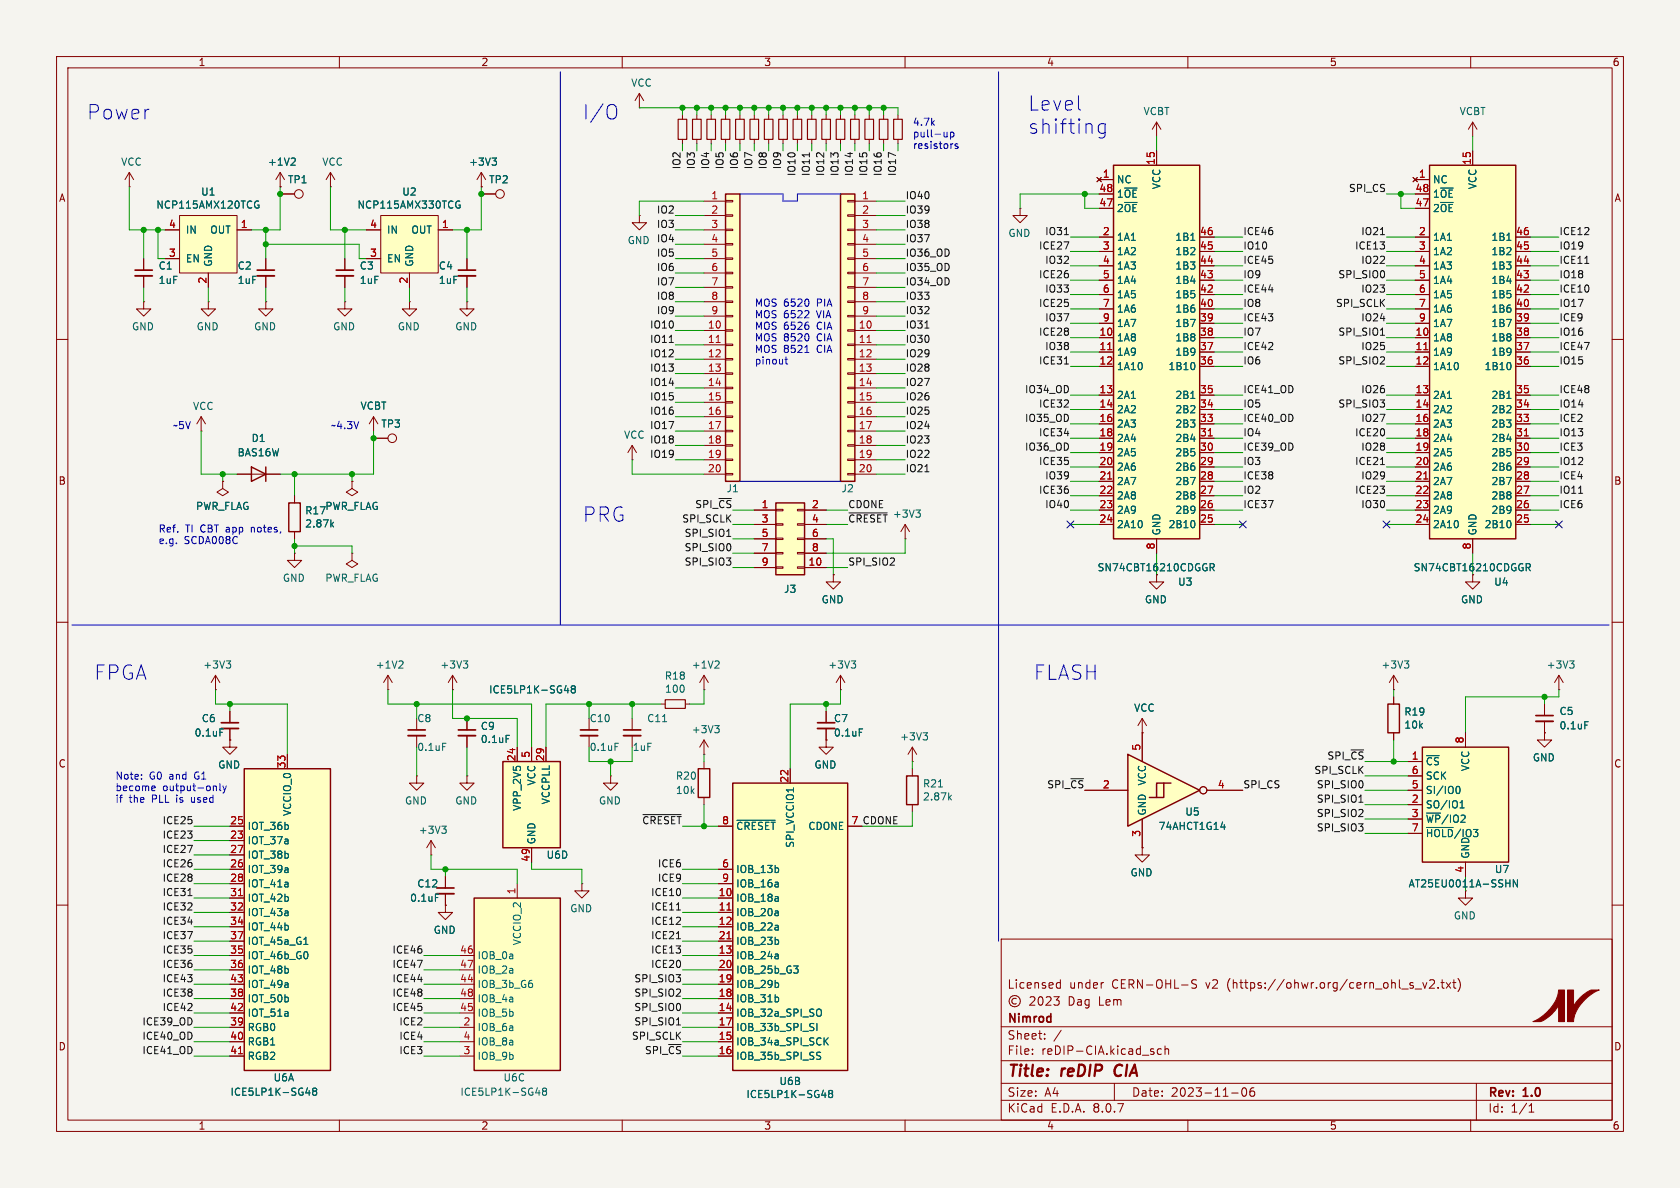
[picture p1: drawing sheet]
<svg xmlns="http://www.w3.org/2000/svg" width="297mm" height="210mm" viewBox="0 0 297 210" stroke-linecap="round" stroke-linejoin="round" font-family="sans-serif">
<defs><g id="words">
<g font-size="3.5" fill="#0000c2">
<text x="15.2" y="21.3">Power</text>
<text x="102.9" y="21.3">I/O</text>
<text x="181.6" y="19.8">Level</text>
<text x="181.6" y="23.9">shifting</text>
<text x="102.9" y="92.5">PRG</text>
<text x="16.5" y="120.4">FPGA</text>
<text x="182.9" y="120.4">FLASH</text>
</g>
<g font-size="2.8" fill="#840000">
<text x="178" y="190.9">Title:</text>
<text x="187.7" y="190.9">reDIP</text>
<text x="197.9" y="190.9">CIA</text>
</g>
<g font-size="2.1" fill="#840000">
<text x="178" y="175">Licensed</text>
<text x="188.9" y="178">Dag</text>
<text x="189" y="175">under</text>
<text x="194.4" y="178">Lem</text>
<text x="196.6" y="175">CERN-OHL-S</text>
<text x="213.3" y="175">v2</text>
<text x="217.2" y="175">(https://ohwr.org/cern_ohl_s_v2.txt)</text>
<text x="178" y="184">Sheet:</text>
<text x="178" y="181.2">Nimrod</text>
<text x="178" y="186.7">File:</text>
<text x="184.1" y="186.7">reDIP-CIA.kicad_sch</text>
<text x="178" y="196.9">KiCad</text>
<text x="178" y="194.1">Size:</text>
<text x="184.7" y="194.1">A4</text>
<text x="185.7" y="196.9">E.D.A.</text>
<text x="193.3" y="196.9">8.0.7</text>
<text x="200" y="194.1">Date:</text>
<text x="207" y="194.1">2023-11-06</text>
<text x="263" y="194.3">Rev:</text>
<text x="263" y="196.9">Id:</text>
<text x="267.1" y="196.9">1/1</text>
<text x="269.4" y="194.3">1.0</text>
</g>
<g font-size="1.8" fill="#840000">
<text x="35" y="11.9">1</text>
<text x="85" y="11.9">2</text>
<text x="135" y="11.9">3</text>
<text x="185" y="11.9">4</text>
<text x="235" y="11.9">5</text>
<text x="285" y="11.9">6</text>
<text x="10.3" y="35.9">A</text>
<text x="285.3" y="35.9">A</text>
<text x="10.3" y="85.9">B</text>
<text x="285.3" y="85.9">B</text>
<text x="193.9" y="101.2">SN74CBT16210CDGGR</text>
<text x="10.3" y="135.9">C</text>
<text x="285.3" y="135.9">C</text>
<text x="10.3" y="185.9">D</text>
<text x="285.3" y="185.9">D</text>
<text x="35" y="199.9">1</text>
<text x="85" y="199.9">2</text>
<text x="135" y="199.9">3</text>
<text x="185" y="199.9">4</text>
<text x="235" y="199.9">5</text>
<text x="285" y="199.9">6</text>
</g>
<g font-size="1.8" fill="#006464">
<text x="111.5" y="15.5">VCC</text>
<text x="202.1" y="20.5">VCBT</text>
<text x="258" y="20.5">VCBT</text>
<text x="21.3" y="29.5">VCC</text>
<text x="47.3" y="29.5">+1V2</text>
<text x="56.9" y="29.5">VCC</text>
<text x="82.8" y="29.5">+3V3</text>
<text x="35.5" y="34.8">U1</text>
<text x="50.8" y="32.6">TP1</text>
<text x="71" y="34.8">U2</text>
<text x="86.4" y="32.6">TP2</text>
<text x="197.4" y="35.2">1~{OE}</text>
<text x="197.4" y="32.6">NC</text>
<text x="205.3" y="33.5" transform="rotate(-90 205.3 33.5)">VCC</text>
<text x="253.2" y="35.2">1~{OE}</text>
<text x="253.2" y="32.6">NC</text>
<text x="261.2" y="33.5" transform="rotate(-90 261.2 33.5)">VCC</text>
<text x="27.5" y="37.1">NCP115AMX120TCG</text>
<text x="32.8" y="41.5">IN</text>
<text x="37.1" y="41.5">OUT</text>
<text x="63.1" y="37.1">NCP115AMX330TCG</text>
<text x="68.3" y="41.5">IN</text>
<text x="72.6" y="41.5">OUT</text>
<text x="197.4" y="37.7">2~{OE}</text>
<text x="253.2" y="37.7">2~{OE}</text>
<text x="27.9" y="47.9">C1</text>
<text x="32.8" y="46.6">EN</text>
<text x="37.7" y="47.2" transform="rotate(-90 37.7 47.2)">GND</text>
<text x="41.9" y="47.9">C2</text>
<text x="63.5" y="47.9">C3</text>
<text x="68.3" y="46.6">EN</text>
<text x="73.3" y="47.2" transform="rotate(-90 73.3 47.2)">GND</text>
<text x="77.5" y="47.9">C4</text>
<text x="178.2" y="42.1">GND</text>
<text x="197.4" y="42.8">1A1</text>
<text x="197.4" y="45.3">1A2</text>
<text x="197.4" y="47.9">1A3</text>
<text x="207.7" y="47.9">1B3</text>
<text x="207.7" y="45.3">1B2</text>
<text x="207.7" y="42.8">1B1</text>
<text x="253.2" y="42.8">1A1</text>
<text x="253.2" y="45.3">1A2</text>
<text x="253.2" y="47.9">1A3</text>
<text x="263.6" y="47.9">1B3</text>
<text x="263.6" y="45.3">1B2</text>
<text x="263.6" y="42.8">1B1</text>
<text x="27.9" y="50.4">1uF</text>
<text x="41.9" y="50.4">1uF</text>
<text x="63.5" y="50.4">1uF</text>
<text x="77.5" y="50.4">1uF</text>
<text x="197.4" y="50.4">1A4</text>
<text x="197.4" y="52.9">1A5</text>
<text x="207.7" y="52.9">1B5</text>
<text x="207.7" y="50.4">1B4</text>
<text x="253.2" y="50.4">1A4</text>
<text x="253.2" y="52.9">1A5</text>
<text x="263.6" y="52.9">1B5</text>
<text x="263.6" y="50.4">1B4</text>
<text x="23.2" y="58.6">GND</text>
<text x="34.7" y="58.6">GND</text>
<text x="44.8" y="58.6">GND</text>
<text x="58.8" y="58.6">GND</text>
<text x="70.2" y="58.6">GND</text>
<text x="80.4" y="58.6">GND</text>
<text x="197.4" y="55.5">1A6</text>
<text x="197.4" y="58">1A7</text>
<text x="207.7" y="58">1B7</text>
<text x="207.7" y="55.5">1B6</text>
<text x="253.2" y="55.5">1A6</text>
<text x="253.2" y="58">1A7</text>
<text x="263.6" y="58">1B7</text>
<text x="263.6" y="55.5">1B6</text>
<text x="197.4" y="60.6">1A8</text>
<text x="197.4" y="63.1">1A9</text>
<text x="197.4" y="65.6">1A10</text>
<text x="206.5" y="65.6">1B10</text>
<text x="207.7" y="63.1">1B9</text>
<text x="207.7" y="60.6">1B8</text>
<text x="253.2" y="60.6">1A8</text>
<text x="253.2" y="63.1">1A9</text>
<text x="253.2" y="65.6">1A10</text>
<text x="262.4" y="65.6">1B10</text>
<text x="263.6" y="63.1">1B9</text>
<text x="263.6" y="60.6">1B8</text>
<text x="197.4" y="70.7">2A1</text>
<text x="207.7" y="70.7">2B1</text>
<text x="253.2" y="70.7">2A1</text>
<text x="263.6" y="70.7">2B1</text>
<text x="34" y="72.7">VCC</text>
<text x="63.6" y="72.6">VCBT</text>
<text x="67.3" y="75.8">TP3</text>
<text x="110.2" y="77.7">VCC</text>
<text x="197.4" y="73.3">2A2</text>
<text x="197.4" y="75.8">2A3</text>
<text x="207.7" y="75.8">2B3</text>
<text x="207.7" y="73.3">2B2</text>
<text x="253.2" y="73.3">2A2</text>
<text x="253.2" y="75.8">2A3</text>
<text x="263.6" y="75.8">2B3</text>
<text x="263.6" y="73.3">2B2</text>
<text x="41.9" y="80.9">BAS16W</text>
<text x="44.4" y="78.3">D1</text>
<text x="197.4" y="78.3">2A4</text>
<text x="197.4" y="80.9">2A5</text>
<text x="197.4" y="83.4">2A6</text>
<text x="207.7" y="83.4">2B6</text>
<text x="207.7" y="80.9">2B5</text>
<text x="207.7" y="78.3">2B4</text>
<text x="253.2" y="78.3">2A4</text>
<text x="253.2" y="80.9">2A5</text>
<text x="253.2" y="83.4">2A6</text>
<text x="263.6" y="83.4">2B6</text>
<text x="263.6" y="80.9">2B5</text>
<text x="263.6" y="78.3">2B4</text>
<text x="128.3" y="87.2">J1</text>
<text x="148.7" y="87.2">J2</text>
<text x="197.4" y="86">2A7</text>
<text x="197.4" y="88.5">2A8</text>
<text x="207.7" y="88.5">2B8</text>
<text x="207.7" y="86">2B7</text>
<text x="253.2" y="86">2A7</text>
<text x="253.2" y="88.5">2A8</text>
<text x="263.6" y="88.5">2B8</text>
<text x="263.6" y="86">2B7</text>
<text x="34.6" y="90.3">PWR_FLAG</text>
<text x="53.9" y="91.1">R17</text>
<text x="53.9" y="93.4">2.87k</text>
<text x="57.4" y="90.3">PWR_FLAG</text>
<text x="157.8" y="91.7">+3V3</text>
<text x="197.4" y="91">2A9</text>
<text x="197.4" y="93.6">2A10</text>
<text x="205.3" y="94.7" transform="rotate(-90 205.3 94.7)">GND</text>
<text x="206.5" y="93.6">2B10</text>
<text x="207.7" y="91">2B9</text>
<text x="253.2" y="91">2A9</text>
<text x="253.2" y="93.6">2A10</text>
<text x="261.2" y="94.7" transform="rotate(-90 261.2 94.7)">GND</text>
<text x="262.4" y="93.6">2B10</text>
<text x="263.6" y="91">2B9</text>
<text x="249.8" y="101.2">SN74CBT16210CDGGR</text>
<text x="49.9" y="103">GND</text>
<text x="57.4" y="103">PWR_FLAG</text>
<text x="138.5" y="105">J3</text>
<text x="145.2" y="106.9">GND</text>
<text x="202.3" y="106.9">GND</text>
<text x="208.2" y="103.7">U3</text>
<text x="258.2" y="106.9">GND</text>
<text x="264.1" y="103.7">U4</text>
<text x="35.8" y="118.4">+3V3</text>
<text x="66.3" y="118.4">+1V2</text>
<text x="77.7" y="118.4">+3V3</text>
<text x="122.2" y="118.4">+1V2</text>
<text x="146.3" y="118.4">+3V3</text>
<text x="244.1" y="118.4">+3V3</text>
<text x="273.3" y="118.4">+3V3</text>
<text x="86.4" y="122.8">ICE5LP1K-SG48</text>
<text x="117.4" y="120.3">R18</text>
<text x="117.5" y="122.7">100</text>
<text x="34.3" y="130.4">0.1uF</text>
<text x="35.6" y="127.9">C6</text>
<text x="73.7" y="127.9">C8</text>
<text x="84.9" y="129.2">C9</text>
<text x="84.9" y="131.5">0.1uF</text>
<text x="104.1" y="127.9">C10</text>
<text x="114.3" y="127.9">C11</text>
<text x="122.2" y="129.8">+3V3</text>
<text x="147.3" y="127.9">C7</text>
<text x="147.3" y="130.4">0.1uF</text>
<text x="159" y="131.1">+3V3</text>
<text x="200.4" y="126">VCC</text>
<text x="248.2" y="129">10k</text>
<text x="248.2" y="126.7">R19</text>
<text x="275.6" y="126.6">C5</text>
<text x="275.6" y="129.1">0.1uF</text>
<text x="38.5" y="136.1">GND</text>
<text x="73.7" y="132.9">0.1uF</text>
<text x="104.1" y="132.9">0.1uF</text>
<text x="111.8" y="132.9">1uF</text>
<text x="143.9" y="136.1">GND</text>
<text x="252" y="135.5">~{CS}</text>
<text x="259.9" y="136.4" transform="rotate(-90 259.9 136.4)">VCC</text>
<text x="270.9" y="134.8">GND</text>
<text x="71.5" y="142.4">GND</text>
<text x="80.4" y="142.4">GND</text>
<text x="92.3" y="143.4" transform="rotate(-90 92.3 143.4)">VPP_2V5</text>
<text x="94.8" y="139" transform="rotate(-90 94.8 139)">VCC</text>
<text x="97.4" y="142.3" transform="rotate(-90 97.4 142.3)">VCCPLL</text>
<text x="105.8" y="142.4">GND</text>
<text x="119.4" y="140.6">10k</text>
<text x="119.4" y="138">R20</text>
<text x="163.1" y="139.4">R21</text>
<text x="163.1" y="141.7">2.87k</text>
<text x="202.8" y="139" transform="rotate(-90 202.8 139)">VCC</text>
<text x="252" y="143.1">SO/IO1</text>
<text x="252" y="140.6">SI/IO0</text>
<text x="252" y="138">SCK</text>
<text x="43.7" y="149.5">IOT_37a</text>
<text x="43.7" y="146.9">IOT_36b</text>
<text x="51.7" y="144.3" transform="rotate(-90 51.7 144.3)">VCCIO_0</text>
<text x="73.9" y="147.6">+3V3</text>
<text x="94.8" y="149.4" transform="rotate(-90 94.8 149.4)">GND</text>
<text x="130" y="146.9">~{CRESET}</text>
<text x="140.6" y="150" transform="rotate(-90 140.6 150)">SPI_VCCIO1</text>
<text x="142.8" y="146.9">CDONE</text>
<text x="202.8" y="144.3" transform="rotate(-90 202.8 144.3)">GND</text>
<text x="204.7" y="146.9">74AHCT1G14</text>
<text x="209.4" y="144.4">U5</text>
<text x="252" y="145.6">~{WP}/IO2</text>
<text x="252" y="148.2">~{HOLD}/IO3</text>
<text x="43.7" y="154.5">IOT_39a</text>
<text x="43.7" y="152">IOT_38b</text>
<text x="96.5" y="152">U6D</text>
<text x="130" y="154.5">IOB_13b</text>
<text x="199.8" y="155.1">GND</text>
<text x="259.9" y="151.9" transform="rotate(-90 259.9 151.9)">GND</text>
<text x="264.2" y="154.5">U7</text>
<text x="43.7" y="157.1">IOT_41a</text>
<text x="43.7" y="159.6">IOT_42b</text>
<text x="72.4" y="159.6">0.1uF</text>
<text x="73.7" y="157.1">C12</text>
<text x="100.7" y="161.5">GND</text>
<text x="130" y="159.6">IOB_18a</text>
<text x="130" y="157.1">IOB_16a</text>
<text x="248.9" y="157.1">AT25EU0011A-SSHN</text>
<text x="43.7" y="162.2">IOT_43a</text>
<text x="43.7" y="164.7">IOT_44b</text>
<text x="43.7" y="167.2">IOT_45a_G1</text>
<text x="76.6" y="165.3">GND</text>
<text x="92.3" y="167.2" transform="rotate(-90 92.3 167.2)">VCCIO_2</text>
<text x="130" y="162.2">IOB_20a</text>
<text x="130" y="164.7">IOB_22a</text>
<text x="130" y="167.2">IOB_23b</text>
<text x="256.9" y="162.7">GND</text>
<text x="43.7" y="169.8">IOT_46b_G0</text>
<text x="43.7" y="172.3">IOT_48b</text>
<text x="84.3" y="169.8">IOB_0a</text>
<text x="84.3" y="172.3">IOB_2a</text>
<text x="130" y="169.8">IOB_24a</text>
<text x="130" y="172.3">IOB_25b_G3</text>
<text x="43.7" y="177.4">IOT_50b</text>
<text x="43.7" y="179.9">IOT_51a</text>
<text x="43.7" y="174.9">IOT_49a</text>
<text x="84.3" y="174.9">IOB_3b_G6</text>
<text x="84.3" y="179.9">IOB_5b</text>
<text x="84.3" y="177.4">IOB_4a</text>
<text x="130" y="179.9">IOB_32a_SPI_SO</text>
<text x="130" y="177.4">IOB_31b</text>
<text x="130" y="174.9">IOB_29b</text>
<text x="43.7" y="182.5">RGB0</text>
<text x="43.7" y="185">RGB1</text>
<text x="84.3" y="182.5">IOB_6a</text>
<text x="84.3" y="185">IOB_8a</text>
<text x="130" y="185">IOB_34a_SPI_SCK</text>
<text x="130" y="182.5">IOB_33b_SPI_SI</text>
<text x="43.7" y="187.6">RGB2</text>
<text x="48.3" y="191.4">U6A</text>
<text x="84.3" y="187.6">IOB_9b</text>
<text x="88.9" y="191.4">U6C</text>
<text x="130" y="187.6">IOB_35b_SPI_SS</text>
<text x="137.7" y="192">U6B</text>
<text x="40.6" y="193.9">ICE5LP1K-SG48</text>
<text x="81.3" y="193.9">ICE5LP1K-SG48</text>
<text x="131.9" y="194.3">ICE5LP1K-SG48</text>
</g>
<g font-size="1.8" fill="#0000c2">
<text x="161.3" y="22.3">4.7k</text>
<text x="161.3" y="24.4">pull-up</text>
<text x="161.3" y="26.4">resistors</text>
<text x="133.3" y="54.3">MOS 6520</text>
<text x="133.3" y="56.3">MOS 6522</text>
<text x="133.3" y="58.4">MOS 6526</text>
<text x="144.5" y="54.3">PIA</text>
<text x="144.5" y="56.3">VIA</text>
<text x="144.5" y="58.4">CIA</text>
<text x="133.3" y="60.4">MOS 8520</text>
<text x="133.3" y="62.5">MOS 8521</text>
<text x="133.3" y="64.5">pinout</text>
<text x="144.5" y="60.4">CIA</text>
<text x="144.5" y="62.5">CIA</text>
<text x="30.5" y="76">~5V</text>
<text x="58.4" y="76">~4.3V</text>
<text x="27.9" y="94.2">Ref.</text>
<text x="32.8" y="94.2">TI CBT app</text>
<text x="44.8" y="94.2">notes,</text>
<text x="27.9" y="96.3">e.g.</text>
<text x="32.6" y="96.3">SCDA008C</text>
<text x="20.3" y="137.9">Note:</text>
<text x="26.4" y="137.9">G0</text>
<text x="30" y="137.9">and</text>
<text x="34.7" y="137.9">G1</text>
<text x="20.3" y="139.9">become</text>
<text x="20.3" y="142">if</text>
<text x="22.8" y="142">the</text>
<text x="27" y="142">PLL</text>
<text x="28.7" y="139.9">output-only</text>
<text x="31.5" y="142">is</text>
<text x="34.3" y="142">used</text>
</g>
<g font-size="1.8" fill="#a90000">
<text x="204.2" y="29.3" transform="rotate(-90 204.2 29.3)">15</text>
<text x="260.1" y="29.3" transform="rotate(-90 260.1 29.3)">15</text>
<text x="125.7" y="35.3">1</text>
<text x="152.3" y="35.3">1</text>
<text x="194.3" y="34">48</text>
<text x="194.9" y="31.5">1</text>
<text x="250.1" y="34">48</text>
<text x="250.8" y="31.5">1</text>
<text x="29.8" y="40.4">4</text>
<text x="42.5" y="40.4">1</text>
<text x="65.3" y="40.4">4</text>
<text x="78" y="40.4">1</text>
<text x="125.7" y="37.8">2</text>
<text x="125.7" y="40.4">3</text>
<text x="152.3" y="37.8">2</text>
<text x="152.3" y="40.4">3</text>
<text x="194.3" y="36.6">47</text>
<text x="194.9" y="41.7">2</text>
<text x="212" y="41.7">46</text>
<text x="250.1" y="36.6">47</text>
<text x="250.8" y="41.7">2</text>
<text x="267.9" y="41.7">46</text>
<text x="29.8" y="45.5">3</text>
<text x="65.3" y="45.5">3</text>
<text x="125.7" y="42.9">4</text>
<text x="125.7" y="45.5">5</text>
<text x="152.3" y="42.9">4</text>
<text x="152.3" y="45.5">5</text>
<text x="194.9" y="44.2">3</text>
<text x="194.9" y="46.7">4</text>
<text x="212" y="46.7">44</text>
<text x="212" y="44.2">45</text>
<text x="250.8" y="44.2">3</text>
<text x="250.8" y="46.7">4</text>
<text x="267.9" y="46.7">44</text>
<text x="267.9" y="44.2">45</text>
<text x="36.6" y="50.2" transform="rotate(-90 36.6 50.2)">2</text>
<text x="72.1" y="50.2" transform="rotate(-90 72.1 50.2)">2</text>
<text x="125.7" y="48">6</text>
<text x="125.7" y="50.5">7</text>
<text x="125.7" y="53.1">8</text>
<text x="152.3" y="48">6</text>
<text x="152.3" y="50.5">7</text>
<text x="152.3" y="53.1">8</text>
<text x="194.9" y="49.3">5</text>
<text x="194.9" y="51.8">6</text>
<text x="212" y="51.8">42</text>
<text x="212" y="49.3">43</text>
<text x="250.8" y="49.3">5</text>
<text x="250.8" y="51.8">6</text>
<text x="267.9" y="51.8">42</text>
<text x="267.9" y="49.3">43</text>
<text x="125.1" y="58.2">10</text>
<text x="125.7" y="55.6">9</text>
<text x="151.7" y="58.2">10</text>
<text x="152.3" y="55.6">9</text>
<text x="194.3" y="59.4">10</text>
<text x="194.9" y="54.4">7</text>
<text x="194.9" y="56.9">9</text>
<text x="212" y="59.4">38</text>
<text x="212" y="56.9">39</text>
<text x="212" y="54.4">40</text>
<text x="250.1" y="59.4">10</text>
<text x="250.8" y="54.4">7</text>
<text x="250.8" y="56.9">9</text>
<text x="267.9" y="59.4">38</text>
<text x="267.9" y="56.9">39</text>
<text x="267.9" y="54.4">40</text>
<text x="125.1" y="60.7">11</text>
<text x="125.1" y="63.2">12</text>
<text x="125.1" y="65.8">13</text>
<text x="151.7" y="60.7">11</text>
<text x="151.7" y="63.2">12</text>
<text x="151.7" y="65.8">13</text>
<text x="194.3" y="62">11</text>
<text x="194.3" y="64.5">12</text>
<text x="212" y="64.5">36</text>
<text x="212" y="62">37</text>
<text x="250.1" y="62">11</text>
<text x="250.1" y="64.5">12</text>
<text x="267.9" y="64.5">36</text>
<text x="267.9" y="62">37</text>
<text x="125.1" y="68.3">14</text>
<text x="125.1" y="70.9">15</text>
<text x="151.7" y="68.3">14</text>
<text x="151.7" y="70.9">15</text>
<text x="194.3" y="69.6">13</text>
<text x="212" y="69.6">35</text>
<text x="250.1" y="69.6">13</text>
<text x="267.9" y="69.6">35</text>
<text x="125.1" y="73.4">16</text>
<text x="125.1" y="75.9">17</text>
<text x="151.7" y="73.4">16</text>
<text x="151.7" y="75.9">17</text>
<text x="194.3" y="72.1">14</text>
<text x="194.3" y="74.7">16</text>
<text x="194.3" y="77.2">18</text>
<text x="212" y="77.2">31</text>
<text x="212" y="74.7">33</text>
<text x="212" y="72.1">34</text>
<text x="250.1" y="72.1">14</text>
<text x="250.1" y="74.7">16</text>
<text x="250.1" y="77.2">18</text>
<text x="267.9" y="77.2">31</text>
<text x="267.9" y="74.7">33</text>
<text x="267.9" y="72.1">34</text>
<text x="125.1" y="78.5">18</text>
<text x="125.1" y="81">19</text>
<text x="125.1" y="83.6">20</text>
<text x="151.7" y="78.5">18</text>
<text x="151.7" y="81">19</text>
<text x="151.7" y="83.6">20</text>
<text x="194.3" y="79.8">19</text>
<text x="194.3" y="82.3">20</text>
<text x="212" y="82.3">29</text>
<text x="212" y="79.8">30</text>
<text x="250.1" y="79.8">19</text>
<text x="250.1" y="82.3">20</text>
<text x="267.9" y="82.3">29</text>
<text x="267.9" y="79.8">30</text>
<text x="134.5" y="89.9">1</text>
<text x="143.4" y="89.9">2</text>
<text x="194.3" y="84.8">21</text>
<text x="194.3" y="87.4">22</text>
<text x="194.3" y="89.9">23</text>
<text x="212" y="89.9">26</text>
<text x="212" y="87.4">27</text>
<text x="212" y="84.8">28</text>
<text x="250.1" y="84.8">21</text>
<text x="250.1" y="87.4">22</text>
<text x="250.1" y="89.9">23</text>
<text x="267.9" y="89.9">26</text>
<text x="267.9" y="87.4">27</text>
<text x="267.9" y="84.8">28</text>
<text x="134.5" y="92.5">3</text>
<text x="134.5" y="95">5</text>
<text x="143.4" y="92.5">4</text>
<text x="143.4" y="95">6</text>
<text x="194.3" y="92.5">24</text>
<text x="212" y="92.5">25</text>
<text x="250.1" y="92.5">24</text>
<text x="267.9" y="92.5">25</text>
<text x="134.5" y="97.5">7</text>
<text x="134.5" y="100.1">9</text>
<text x="142.8" y="100.1">10</text>
<text x="143.4" y="97.5">8</text>
<text x="204.2" y="97.2" transform="rotate(-90 204.2 97.2)">8</text>
<text x="260.1" y="97.2" transform="rotate(-90 260.1 97.2)">8</text>
<text x="258.8" y="131.5" transform="rotate(-90 258.8 131.5)">8</text>
<text x="50.5" y="135.9" transform="rotate(-90 50.5 135.9)">33</text>
<text x="91.2" y="134.7" transform="rotate(-90 91.2 134.7)">24</text>
<text x="93.7" y="134.1" transform="rotate(-90 93.7 134.1)">5</text>
<text x="96.3" y="134.7" transform="rotate(-90 96.3 134.7)">29</text>
<text x="201.7" y="132.8" transform="rotate(-90 201.7 132.8)">5</text>
<text x="249.5" y="134.4">1</text>
<text x="249.5" y="136.9">6</text>
<text x="139.4" y="138.5" transform="rotate(-90 139.4 138.5)">22</text>
<text x="194.9" y="139.4">2</text>
<text x="215.2" y="139.4">4</text>
<text x="249.5" y="142">2</text>
<text x="249.5" y="139.4">5</text>
<text x="40.6" y="148.3">23</text>
<text x="40.6" y="145.8">25</text>
<text x="127.6" y="145.8">8</text>
<text x="150.4" y="145.8">7</text>
<text x="201.7" y="148" transform="rotate(-90 201.7 148)">3</text>
<text x="249.5" y="144.5">3</text>
<text x="249.5" y="147.1">7</text>
<text x="40.6" y="153.4">26</text>
<text x="40.6" y="150.9">27</text>
<text x="40.6" y="156">28</text>
<text x="93.7" y="152.4" transform="rotate(-90 93.7 152.4)">49</text>
<text x="127.6" y="153.4">6</text>
<text x="127.6" y="156">9</text>
<text x="258.8" y="154.4" transform="rotate(-90 258.8 154.4)">4</text>
<text x="40.6" y="158.5">31</text>
<text x="40.6" y="161">32</text>
<text x="91.2" y="158.2" transform="rotate(-90 91.2 158.2)">1</text>
<text x="127" y="158.5">10</text>
<text x="127" y="161">11</text>
<text x="40.6" y="163.6">34</text>
<text x="40.6" y="166.1">37</text>
<text x="127" y="163.6">12</text>
<text x="127" y="166.1">21</text>
<text x="40.6" y="168.7">35</text>
<text x="40.6" y="171.2">36</text>
<text x="40.6" y="173.7">43</text>
<text x="81.2" y="173.7">44</text>
<text x="81.2" y="168.7">46</text>
<text x="81.2" y="171.2">47</text>
<text x="127" y="168.7">13</text>
<text x="127" y="173.7">19</text>
<text x="127" y="171.2">20</text>
<text x="40.6" y="176.3">38</text>
<text x="40.6" y="178.8">42</text>
<text x="81.2" y="178.8">45</text>
<text x="81.2" y="176.3">48</text>
<text x="127" y="178.8">14</text>
<text x="127" y="176.3">18</text>
<text x="40.6" y="181.4">39</text>
<text x="40.6" y="183.9">40</text>
<text x="81.8" y="181.4">2</text>
<text x="81.8" y="183.9">4</text>
<text x="127" y="183.9">15</text>
<text x="127" y="181.4">17</text>
<text x="40.6" y="186.4">41</text>
<text x="81.8" y="186.4">3</text>
<text x="127" y="186.4">16</text>
</g>
<g font-size="1.8" fill="#0f0f0f">
<text x="120.4" y="30" transform="rotate(-90 120.4 30)">IO2</text>
<text x="122.9" y="30" transform="rotate(-90 122.9 30)">IO3</text>
<text x="125.5" y="30" transform="rotate(-90 125.5 30)">IO4</text>
<text x="128" y="30" transform="rotate(-90 128 30)">IO5</text>
<text x="130.5" y="30" transform="rotate(-90 130.5 30)">IO6</text>
<text x="133.1" y="30" transform="rotate(-90 133.1 30)">IO7</text>
<text x="135.6" y="30" transform="rotate(-90 135.6 30)">IO8</text>
<text x="138.2" y="30" transform="rotate(-90 138.2 30)">IO9</text>
<text x="140.7" y="31.2" transform="rotate(-90 140.7 31.2)">IO10</text>
<text x="143.2" y="31.2" transform="rotate(-90 143.2 31.2)">IO11</text>
<text x="145.8" y="31.2" transform="rotate(-90 145.8 31.2)">IO12</text>
<text x="148.3" y="31.2" transform="rotate(-90 148.3 31.2)">IO13</text>
<text x="150.9" y="31.2" transform="rotate(-90 150.9 31.2)">IO14</text>
<text x="153.4" y="31.2" transform="rotate(-90 153.4 31.2)">IO15</text>
<text x="155.9" y="31.2" transform="rotate(-90 155.9 31.2)">IO16</text>
<text x="158.5" y="31.2" transform="rotate(-90 158.5 31.2)">IO17</text>
<text x="160" y="35.3">IO40</text>
<text x="238.4" y="34">SPI_CS</text>
<text x="116" y="40.4">IO3</text>
<text x="116" y="37.8">IO2</text>
<text x="160" y="37.8">IO39</text>
<text x="160" y="40.4">IO38</text>
<text x="184.7" y="41.6">IO31</text>
<text x="219.7" y="41.6">ICE46</text>
<text x="240.6" y="41.6">IO21</text>
<text x="275.6" y="41.6">ICE12</text>
<text x="110.9" y="43.4">GND IO4</text>
<text x="116" y="45.5">IO5</text>
<text x="116" y="48">IO6</text>
<text x="160" y="45.5">IO36_OD</text>
<text x="160" y="48">IO35_OD</text>
<text x="160" y="42.9">IO37</text>
<text x="183.6" y="44.2">ICE27</text>
<text x="184.7" y="46.7">IO32</text>
<text x="219.7" y="44.2">IO10</text>
<text x="219.7" y="46.7">ICE45</text>
<text x="239.5" y="44.2">ICE13</text>
<text x="240.6" y="46.7">IO22</text>
<text x="275.6" y="46.7">ICE11</text>
<text x="275.6" y="44.2">IO19</text>
<text x="116" y="50.5">IO7</text>
<text x="116" y="53.1">IO8</text>
<text x="160" y="53.1">IO33</text>
<text x="160" y="50.5">IO34_OD</text>
<text x="183.6" y="49.3">ICE26</text>
<text x="184.7" y="51.8">IO33</text>
<text x="219.7" y="51.8">ICE44</text>
<text x="219.7" y="49.3">IO9</text>
<text x="236.5" y="49.3">SPI_SIO0</text>
<text x="240.6" y="51.8">IO23</text>
<text x="275.6" y="49.3">IO18</text>
<text x="275.6" y="51.8">ICE10</text>
<text x="114.8" y="58.2">IO10</text>
<text x="116" y="55.6">IO9</text>
<text x="160" y="55.6">IO32</text>
<text x="160" y="58.2">IO31</text>
<text x="183.6" y="54.3">ICE25</text>
<text x="183.6" y="59.4">ICE28</text>
<text x="184.7" y="56.9">IO37</text>
<text x="219.7" y="59.4">IO7</text>
<text x="219.7" y="54.3">IO8</text>
<text x="219.7" y="56.9">ICE43</text>
<text x="236.1" y="54.3">SPI_SCLK</text>
<text x="236.5" y="59.4">SPI_SIO1</text>
<text x="240.6" y="56.9">IO24</text>
<text x="275.6" y="56.9">ICE9</text>
<text x="275.6" y="54.3">IO17</text>
<text x="275.6" y="59.4">IO16</text>
<text x="114.8" y="60.7">IO11</text>
<text x="114.8" y="63.2">IO12</text>
<text x="114.8" y="65.8">IO13</text>
<text x="160" y="63.2">IO29</text>
<text x="160" y="65.8">IO28</text>
<text x="160" y="60.7">IO30</text>
<text x="183.6" y="64.5">ICE31</text>
<text x="184.7" y="62">IO38</text>
<text x="219.7" y="62">ICE42</text>
<text x="219.7" y="64.5">IO6</text>
<text x="236.5" y="64.5">SPI_SIO2</text>
<text x="240.6" y="62">IO25</text>
<text x="275.6" y="64.5">IO15</text>
<text x="275.6" y="62">ICE47</text>
<text x="114.8" y="68.3">IO14</text>
<text x="114.8" y="70.9">IO15</text>
<text x="160" y="68.3">IO27</text>
<text x="160" y="70.9">IO26</text>
<text x="181.1" y="69.6">IO34_OD</text>
<text x="219.7" y="69.6">ICE41_OD</text>
<text x="240.6" y="69.6">IO26</text>
<text x="275.6" y="69.6">ICE48</text>
<text x="114.8" y="75.9">IO17</text>
<text x="114.8" y="73.4">IO16</text>
<text x="160" y="75.9">IO24</text>
<text x="160" y="73.4">IO25</text>
<text x="181.1" y="74.7">IO35_OD</text>
<text x="183.6" y="72.1">ICE32</text>
<text x="183.6" y="77.2">ICE34</text>
<text x="219.7" y="74.7">ICE40_OD</text>
<text x="219.7" y="77.2">IO4</text>
<text x="219.7" y="72.1">IO5</text>
<text x="236.5" y="72.1">SPI_SIO3</text>
<text x="239.5" y="77.2">ICE20</text>
<text x="240.6" y="74.7">IO27</text>
<text x="275.6" y="72.1">IO14</text>
<text x="275.6" y="77.2">IO13</text>
<text x="275.6" y="74.7">ICE2</text>
<text x="114.8" y="78.5">IO18</text>
<text x="114.8" y="81">IO19</text>
<text x="160" y="78.5">IO23</text>
<text x="160" y="81">IO22</text>
<text x="160" y="83.6">IO21</text>
<text x="181.1" y="79.7">IO36_OD</text>
<text x="183.6" y="82.3">ICE35</text>
<text x="219.7" y="79.7">ICE39_OD</text>
<text x="219.7" y="82.3">IO3</text>
<text x="239.5" y="82.3">ICE21</text>
<text x="240.6" y="79.7">IO28</text>
<text x="275.6" y="82.3">IO12</text>
<text x="275.6" y="79.7">ICE3</text>
<text x="122.8" y="89.9">SPI_~{CS}</text>
<text x="149.9" y="89.9">CDONE</text>
<text x="183.6" y="87.4">ICE36</text>
<text x="184.7" y="84.8">IO39</text>
<text x="184.7" y="89.9">IO40</text>
<text x="219.7" y="84.8">ICE38</text>
<text x="219.7" y="89.9">ICE37</text>
<text x="219.7" y="87.4">IO2</text>
<text x="239.5" y="87.4">ICE23</text>
<text x="240.6" y="89.9">IO30</text>
<text x="240.6" y="84.8">IO29</text>
<text x="275.6" y="87.4">IO11</text>
<text x="275.6" y="89.9">ICE6</text>
<text x="275.6" y="84.8">ICE4</text>
<text x="120.5" y="92.4">SPI_SCLK</text>
<text x="120.9" y="95">SPI_SIO1</text>
<text x="149.9" y="92.4">~{CRESET}</text>
<text x="120.9" y="97.5">SPI_SIO0</text>
<text x="120.9" y="100.1">SPI_SIO3</text>
<text x="149.9" y="100.1">SPI_SIO2</text>
<text x="232.3" y="136.9">SPI_SCLK</text>
<text x="234.6" y="134.4">SPI_~{CS}</text>
<text x="185" y="139.4">SPI_~{CS}</text>
<text x="219.7" y="139.4">SPI_CS</text>
<text x="232.7" y="142">SPI_SIO1</text>
<text x="232.7" y="139.4">SPI_SIO0</text>
<text x="28.6" y="148.3">ICE23</text>
<text x="28.6" y="145.8">ICE25</text>
<text x="113.4" y="145.8">~{CRESET}</text>
<text x="150.4" y="145.8">7 CDONE</text>
<text x="232.7" y="147.1">SPI_SIO3</text>
<text x="232.7" y="144.5">SPI_SIO2</text>
<text x="28.6" y="155.9">ICE28</text>
<text x="28.6" y="150.9">ICE27</text>
<text x="28.6" y="153.4">ICE26</text>
<text x="116.2" y="153.4">ICE6</text>
<text x="116.2" y="155.9">ICE9</text>
<text x="28.6" y="161">ICE32</text>
<text x="28.6" y="158.5">ICE31</text>
<text x="115" y="158.5">ICE10</text>
<text x="115" y="161">ICE11</text>
<text x="28.6" y="166.1">ICE37</text>
<text x="28.6" y="163.6">ICE34</text>
<text x="115" y="163.6">ICE12</text>
<text x="115" y="166.1">ICE21</text>
<text x="28.6" y="171.2">ICE36</text>
<text x="28.6" y="173.7">ICE43</text>
<text x="28.6" y="168.6">ICE35</text>
<text x="69.3" y="168.6">ICE46</text>
<text x="69.3" y="173.7">ICE44</text>
<text x="69.3" y="171.2">ICE47</text>
<text x="112" y="173.7">SPI_SIO3</text>
<text x="115" y="171.2">ICE20</text>
<text x="115" y="168.6">ICE13</text>
<text x="28.6" y="176.3">ICE38</text>
<text x="28.6" y="178.8">ICE42</text>
<text x="69.3" y="176.3">ICE48</text>
<text x="69.3" y="178.8">ICE45</text>
<text x="112" y="176.3">SPI_SIO2</text>
<text x="112" y="178.8">SPI_SIO0</text>
<text x="25.1" y="181.3">ICE39_OD</text>
<text x="25.1" y="183.9">ICE40_OD</text>
<text x="70.5" y="183.9">ICE4</text>
<text x="70.5" y="181.3">ICE2</text>
<text x="111.6" y="183.9">SPI_SCLK</text>
<text x="112" y="181.3">SPI_SIO1</text>
<text x="25.1" y="186.4">ICE41_OD</text>
<text x="70.5" y="186.4">ICE3</text>
<text x="113.9" y="186.4">SPI_~{CS}</text>
</g>
</g></defs>
<path d="M0 0h297v210h-297z" fill="#f5f4ef" stroke="#f5f4ef" stroke-width=".18"/>
<g fill="none" stroke="#840000" stroke-width=".18">
<path d="M10 10h277v190h-277zM12 12h273v186h-273zM60 10v2M110 10v2M160 10v2M210 10v2M260 10v2M10 60h2M285 60h2M10 110h2M285 110h2M10 160h2"/>
<path d="M177 166h108v32h-108zM179.7 176.6a.52 .52 0 0 0-.8 .4 .52 .52 0 0 0 .8 .4M182.1 176.3l.6-.1 .2 .1 .1 .3-1 1.1h1M183.7 176.3l.2-.1a.81 .81 0 0 1 .6 .6 .81 .81 0 0 1-.3 .8l-.2 .1a.81 .81 0 0 1-.3-1.4zM185 176.3l.5-.1 .2 .1 .1 .3-.9 1.1h.9M186.3 176.2h.9l-.5 .6 .5 .1v.7l-.2 .1h-.5l-.2-.1M186.9 174.6h.6M186.9 173.8h.6M187.5 173.2v1.5M195 173.7h.1M211.5 173.3l-.5-.1-.3 .1v.5l.7 .3 .1 .3-.3 .3-.5-.1M250.2 174.8h1.1"/>
<path d="M251.5 173.7l.4 1 .3-1M252.7 173.3l.6-.1 .2 .1 .1 .3-.9 1.1h.9M254.2 174.6v.1M254.7 173.7h.6M255 173.2v1.3l.3 .2M255.7 173.7l.8 1M256.5 173.7l-.8 1M256.8 173.7h.6M257 173.2v1.3l.4 .2M257.7 173a1.72 1.72 0 0 1 0 2.3M285 160h2M60 198v2"/>
<path d="M110 198v2M160 198v2M177 194.5h108M177 191.5h108M177 187.5h108M177 181.5h108M182.5 186.3v.1M182.5 185.5v.1M184.7 183.6v.1M184.7 182.8v.1M187.6 182.1l-1.3 2M197 191.5v3"/>
<path d="M205.3 185.5l-.4-.1-.3 .3v.4l.1 .2h.6M206 185.5l.2-.1 .3 .1 .1 .9M206 184.9v1.5M210 198v2M217.7 193.2h1.2M219.7 192.4l.2-.1a.81 .81 0 0 1 .6 .6 .81 .81 0 0 1-.3 .8l-.2 .1a.81 .81 0 0 1-.3-1.4zM221.7 192.3a.59 .59 0 0 0-.7 .6v.6l.1 .2 .4 .1 .2-.1 .1-.5-.1-.3h-.5l-.2 .3M260 198v2M261 191.5v6.5M270.3 196.6h.9M270.3 195.5l.4-.4v1.5"/>
<circle cx="179.4" cy="177" r="1"/>
</g>
<path d="M197.3 188.5a1.27 1.27 0 0 0 0 1.6" fill="none" stroke="#840000" stroke-width=".4"/>
<g fill="#ffffc2">
<path d="M205.7 138.4v2.6h-1.2z"/>
<path d="M199.4 133.4l12.7 6.3-12.7 6.4z"/>
<path d="M204.5 138.4h2.5l-3.8 2.6h1.3z"/>
</g>
<path d="M199.4 133.4l12.7 6.3-12.7 6.4zM205.7 138.4v2.6h-1.2M207 138.4h-2.5v2.6h-1.3" fill="none" stroke="#840000" stroke-width=".25"/>
<g fill="none" stroke="#840000" stroke-width=".18">
<path d="M191.8 139.7h7.6M201.9 129.5v5.1M213.4 139.7h6.3M201.9 144.8v5.1"/>
<circle cx="212.7" cy="139.7" r=".63"/>
</g>
<path d="M215.8 146.2h.8M216.4 145.8v.8" fill="none" stroke="#006464" stroke-width=".18"/>
<path d="M252.7 29.2h15.3v66.1h-15.3z" fill="#ffffc2"/>
<path d="M252.7 29.2h15.3v66.1h-15.3z" fill="none" stroke="#840000" stroke-width=".25"/>
<g fill="none" stroke="#840000" stroke-width=".18">
<path d="M120.6 20.3v.8M120.6 24.6v.8M123.2 20.3v.8M123.2 24.6v.8M125.7 20.3v.8M125.7 24.6v.8M128.3 20.3v.8M128.3 24.6v.8M249.8 31.4l.8 .7M250.2 36.8h2.5M250.2 34.3h2.5M250.2 31.8h2.5"/>
<path d="M250.6 31.4l-.8 .7M260.3 26.7v2.5M250.2 59.7h2.5M250.2 41.9h2.5M250.2 44.5h2.5M250.2 57.2h2.5M250.2 47h2.5M250.2 54.6h2.5M250.2 52.1h2.5M250.2 49.5h2.5M268 59.7h2.5M268 41.9h2.5"/>
<path d="M268 44.5h2.5M268 57.2h2.5M268 47h2.5M268 54.6h2.5M268 52.1h2.5M268 49.5h2.5M250.2 62.2h2.5M250.2 64.8h2.5M250.2 69.9h2.5M250.2 72.4h2.5M250.2 74.9h2.5M250.2 77.5h2.5"/>
<path d="M268 62.2h2.5M268 64.8h2.5M268 69.9h2.5M268 72.4h2.5M268 74.9h2.5M268 77.5h2.5M250.2 80h2.5M250.2 82.6h2.5M250.2 85.1h2.5M250.2 87.6h2.5M250.2 90.2h2.5M250.2 92.7h2.5"/>
<path d="M260.3 95.3v2.5M268 80h2.5M268 82.6h2.5M268 85.1h2.5M268 87.6h2.5M268 90.2h2.5M268 92.7h2.5M73.7 137.2v1.2h-1.3l1.3 1.3 1.2-1.3h-1.2M73.7 137.2h.1"/>
</g>
<path d="M251.7 61.8h.7M269.5 77.1h.7M251.7 84.7h.7" fill="none" stroke="#a90000" stroke-width=".18"/>
<path d="M266.4 42.5h.7M266.4 70.4h.7M267 64.2l.1 .4-.1 .6M267 92.1l.1 .4-.1 .7M269.8 99.6h.5l.2 .3-.1 .3-.6 .1M270.1 100.3l.4 .6" fill="none" stroke="#006464" stroke-width=".18"/>
<path d="M119.9 21.1h1.5v3.5h-1.5zM122.4 21.1h1.6v3.5h-1.6zM125 21.1h1.5v3.5h-1.5zM127.5 21.1h1.5v3.5h-1.5z" fill="none" stroke="#840000" stroke-width=".2"/>
<path d="M43.2 135.9h15.2v53.3h-15.2z" fill="#ffffc2"/>
<path d="M43.2 135.9h15.2v53.3h-15.2z" fill="none" stroke="#840000" stroke-width=".25"/>
<g fill="none" stroke="#840000" stroke-width=".18">
<path d="M50.8 133.4v2.5M273 129.5v1.3h-1.2l1.2 1.3 1.3-1.3h-1.3M273 129.5h.1M40.6 148.6h2.6M40.6 146.1h2.6M40.6 153.7h2.6M40.6 151.1h2.6M40.6 156.2h2.6M40.6 158.8h2.6M40.6 161.3h2.6M40.6 163.8h2.6M40.6 168.9h2.6"/>
<path d="M40.6 171.5h2.6M40.6 166.4h2.6M40.6 176.5h2.6M40.6 179.1h2.6M40.6 174h2.6M40.6 181.6h2.6M40.6 184.2h2.6M40.6 186.7h2.6"/>
</g>
<path d="M42.2 158.3h.7M42.2 186.3h.7" fill="none" stroke="#a90000" stroke-width=".18"/>
<path d="M53.7 166.9h.7M54.1 193.2h.7M54.7 192.8v.8M55.5 192.9l-.2-.2 .2-.4h.2l.3 .3-.3 .3M55.5 192.9l-.2 .2v.4l.2 .1h.4l.1-.2v-.3l-.3-.2M55.5 192.9h.2" fill="none" stroke="#006464" stroke-width=".18"/>
<path d="M251.5 132.1h15.2v20.3h-15.2z" fill="#ffffc2"/>
<path d="M123.4 135.9h2.1v5.1h-2.1zM251.5 132.1h15.2v20.3h-15.2z" fill="none" stroke="#840000" stroke-width=".25"/>
<g fill="none" stroke="#840000" stroke-width=".18">
<path d="M135.9 20.3v.8M135.9 24.6v.8M204.5 101.6v1.3h-1.3l1.3 1.2 1.2-1.2h-1.2M275.6 119.4l-.8 1.3M275.6 119.4v2.5M275.6 119.4l.8 1.3M104.1 127v2M104.1 130v2.1M111.8 127v2M111.8 130v2.1M124.5 134.6v1.3M201.9 129.5h.1"/>
<path d="M201.9 127l-.7 1.3M201.9 127v2.5M201.9 127l.8 1.3M248.9 134.6h2.6M248.9 139.7h2.6M248.9 137.2h2.6M259.1 129.5v2.6M273 124.5v2M273 127.5v2M275.6 121.9h.1M124.5 141v1.2M201.9 149.9v1.2h-1.2l1.2 1.3 1.3-1.3h-1.3"/>
<path d="M201.9 149.9h.1M248.9 142.2h2.6M248.9 144.8h2.6M248.9 147.3h2.6M259.1 157.5v1.3h-1.3l1.3 1.2 1.2-1.2h-1.2M259.1 152.4v2.5"/>
</g>
<path d="M277.5 116.8h.8l-.5 .5M278 117.3l.3 .3v.3l-.3 .2M108.7 131.4h.6M117.1 127.6h.8M257.5 139.1l.2-.1a.68 .68 0 0 1 .4 .6 .68 .68 0 0 1-.4 .7l-.2-.1M280.2 127.6h.6M252.2 146.3h4.7M258.1 142.8h.7M258.1 141.9l.4-.4v1.3M266.2 156.1h.7M266.9 155.5v1.3M268.3 155.5v1.3l-.8-1.3v1.3" fill="none" stroke="#006464" stroke-width=".18"/>
<g fill="#840000" stroke="#840000" stroke-width=".18">
<path d="M275.5 175h1.1v5.6h-1.1v-2.8a6.9 6.9 0 0 1-3.2 2.8h-1.3a7.7 7.7 0 0 0 4.5-5.2z"/>
<path d="M277.1 175h1.1v2.8a6.7 6.7 0 0 1 3.2-2.8h1.3a7.9 7.9 0 0 0-4.5 5.2v.4h-1.1z"/>
</g>
<path d="M135.1 21.1h1.6v3.5h-1.6z" fill="none" stroke="#840000" stroke-width=".2"/>
<path d="M102.6 130h3.1M110.2 130h3.1M271.5 127.5h3.1" fill="none" stroke="#840000" stroke-width=".33"/>
<path d="M102.6 129h3.1M110.2 129h3.1M271.5 126.5h3.1" fill="none" stroke="#840000" stroke-width=".3"/>
<path d="M88.9 134.6h10.2v15.3h-10.2z" fill="#ffffc2"/>
<path d="M88.9 134.6h10.2v15.3h-10.2zM245.4 124.5h2v5h-2z" fill="none" stroke="#840000" stroke-width=".25"/>
<g fill="none" stroke="#840000" stroke-width=".18">
<path d="M113 19.1h.1M113 16.5l-.7 1.3M113 16.5v2.6M113 16.5l.8 1.3M22.9 33h.1M22.9 30.5l-.8 1.3M22.9 30.5v2.5M22.9 30.5l.7 1.3M113 38.1v1.3h-1.2l1.2 1.2 1.3-1.2h-1.3M113 38.1h.1M141 20.3v.8M141 24.6v.8"/>
<path d="M111.8 78.7l-.8 1.3M111.8 78.7v2.6M111.8 78.7l.7 1.3M111.8 81.3h.1M246.4 119.4v2.5M246.4 119.4l-.8 1.3M246.4 119.4l.7 1.3M82.5 137.2v1.2h-1.2l1.2 1.3 1.3-1.3h-1.3M82.5 137.2h.1M82.5 127v2M82.5 130v2.1M91.4 132.1v2.5"/>
<path d="M94 132.1v2.5M96.5 132.1v2.5M107.9 137.2v1.2h-1.2l1.2 1.3 1.3-1.3h-1.3M107.9 137.2h.1M246.4 121.9h.1M246.4 123.2v1.3M246.4 129.5v1.3M94 149.9v2.5"/>
</g>
<path d="M248.3 116.8h.8l-.5 .5M248.8 117.3l.3 .3v.3l-.3 .2M89.5 130h.6M99.8 122.1h.8M100.4 121.7v.8M101.2 121.8l-.2-.3 .2-.3h.3l.2 .3-.2 .3M101.2 121.8l-.2 .2v.4l.2 .1 .4-.1 .1-.1v-.3l-.2-.2M101.2 121.8h.3" fill="none" stroke="#006464" stroke-width=".18"/>
<path d="M81 130h3.1" fill="none" stroke="#840000" stroke-width=".33"/>
<path d="M81 129h3.1" fill="none" stroke="#840000" stroke-width=".3"/>
<path d="M140.2 21.1h1.5v3.5h-1.5z" fill="none" stroke="#840000" stroke-width=".2"/>
<path d="M128.3 34.3h2.5v50.8h-2.5z" fill="#ffffc2"/>
<g fill="none" stroke="#840000" stroke-width=".18">
<path d="M85.1 33h.1M85.1 34.3h2.5M85.1 30.5l-.8 1.3M85.1 30.5v2.5M85.1 30.5l.8 1.3M124.5 35.6h3.8M124.5 38.1h3.8M128.3 38h1.2v.2h-1.2zM128.3 35.4h1.2v.3h-1.2zM138.4 20.3v.8M138.4 24.6v.8M143.5 20.3v.8"/>
<path d="M143.5 24.6v.8M153.7 20.3v.8M153.7 24.6v.8M82.5 53.3v1.3h-1.2l1.2 1.3 1.3-1.3h-1.3M82.5 53.3h.1M124.5 58.4h3.8M124.5 40.6h3.8M124.5 43.2h3.8M124.5 45.7h3.8M124.5 48.3h3.8M124.5 50.8h3.8M124.5 53.3h3.8"/>
<path d="M124.5 55.9h3.8M128.3 58.3h1.2v.2h-1.2zM128.3 55.8h1.2v.2h-1.2zM128.3 53.2h1.2v.3h-1.2zM128.3 50.7h1.2v.2h-1.2zM128.3 48.1h1.2v.3h-1.2zM128.3 45.6h1.2v.2h-1.2zM128.3 43.1h1.2v.2h-1.2zM128.3 40.5h1.2v.3h-1.2zM124.5 61h3.8M124.5 63.5h3.8M124.5 66h3.8"/>
<path d="M124.5 68.6h3.8M124.5 71.1h3.8M124.5 73.7h3.8M124.5 76.2h3.8M124.5 78.7h3.8M128.3 78.6h1.2v.3h-1.2zM128.3 76.1h1.2v.2h-1.2zM128.3 73.5h1.2v.3h-1.2zM128.3 71h1.2v.2h-1.2zM128.3 68.5h1.2v.2h-1.2zM128.3 65.9h1.2v.3h-1.2zM128.3 63.4h1.2v.2h-1.2z"/>
<path d="M128.3 60.8h1.2v.3h-1.2zM124.5 81.3h3.8M124.5 83.8h3.8M128.3 83.7h1.2v.2h-1.2zM128.3 81.2h1.2v.2h-1.2zM124.5 119.4l-.8 1.3M124.5 119.4v2.5M124.5 119.4l.7 1.3M148.6 119.4l-.8 1.3M148.6 119.4v2.5M148.6 119.4l.8 1.3M116.8 124.5h.8"/>
<path d="M121.2 124.5h.7M124.5 121.9h.1M124.5 133.4h.1M124.5 130.8v2.6M124.5 130.8l-.8 1.3M124.5 130.8l.7 1.3M146 130.8v1.3h-1.2l1.2 1.3 1.3-1.3h-1.3M146 130.8h.1M146 125.7v2.1M146 128.8v2M148.6 121.9h.1"/>
<circle cx="88.4" cy="34.3" r=".76"/>
</g>
<path d="M128.3 34.3h2.5v50.8h-2.5z" fill="none" stroke="#840000" stroke-width=".25"/>
<path d="M126.6 60.5h.7" fill="none" stroke="#a90000" stroke-width=".18"/>
<path d="M87 27.9h.8l-.5 .5M87.5 28.4l.3 .3v.3l-.3 .2M126.9 116.8l.2 .3v.3l-.7 .7h.7M150.5 116.8h.8l-.5 .5M151 117.3l.3 .3v.3l-.3 .2M126.4 128.3h.7l-.4 .4M126.9 128.7l.2 .3v.3l-.2 .2M151.9 128.8h.6" fill="none" stroke="#006464" stroke-width=".18"/>
<path d="M137.7 21.1h1.5v3.5h-1.5zM142.7 21.1h1.6v3.5h-1.6zM152.9 21.1h1.5v3.5h-1.5zM117.6 123.7h3.6v1.5h-3.6z" fill="none" stroke="#840000" stroke-width=".2"/>
<path d="M144.5 128.8h3.1" fill="none" stroke="#840000" stroke-width=".33"/>
<path d="M144.5 127.8h3.1" fill="none" stroke="#840000" stroke-width=".3"/>
<path d="M129.5 138.4h20.4v50.8h-20.4z" fill="#ffffc2"/>
<path d="M129.5 138.4h20.4v50.8h-20.4z" fill="none" stroke="#840000" stroke-width=".25"/>
<g fill="none" stroke="#840000" stroke-width=".18">
<path d="M130.8 20.3v.8M130.8 24.6v.8M133.3 20.3v.8M133.3 24.6v.8M146 20.3v.8M146 24.6v.8M148.6 20.3v.8M148.6 24.6v.8M156.2 20.3v.8M156.2 24.6v.8M158.7 20.3v.8M158.7 24.6v.8"/>
<path d="M180.3 36.8v1.3h-1.2l1.2 1.3 1.3-1.3h-1.3M180.3 36.8h.1M204.5 21.6l-.8 1.3M204.5 21.6v2.5M204.5 21.6l.7 1.3M260.3 21.6l-.7 1.3M260.3 21.6v2.5M260.3 21.6l.8 1.3M160 95.3h.1M160 92.7l-.7 1.3M160 92.7v2.6M160 92.7l.8 1.3"/>
<path d="M73.7 127v2M73.7 130v2.1M139.7 135.9v2.5M127 158.8h2.5M127 153.7h2.5M127 146.1h2.5M127 156.2h2.5M149.9 146.1h2.5M127 161.3h2.5M127 163.8h2.5M127 168.9h2.5M127 179.1h2.5"/>
<path d="M127 176.5h2.5M127 174h2.5M127 171.5h2.5M127 166.4h2.5M127 184.2h2.5M127 186.7h2.5M127 181.6h2.5"/>
</g>
<path d="M128.5 160.9h.7M128.5 166h.7" fill="none" stroke="#a90000" stroke-width=".18"/>
<g fill="none" stroke="#006464" stroke-width=".18">
<path d="M161.9 90.2h.8l-.4 .4M162.5 90.6l.2 .3v.3l-.2 .2M78.2 131.4h.7M130.3 145h6.7M137.5 153.5l.1 .1-.1 .6M137.5 176.3l.1 .2-.1 .5M137.5 166.2l.1 .1-.1 .6M137.5 173.8l.1 .2-.1 .5M140.3 170.8h.8l-.4 .4M140.9 171.2l.2 .3v.3l-.2 .2M144.9 178.4h.1a.81 .81 0 0 1-.1 1.2M144.4 180.9v1.3"/>
<path d="M144.6 186.6l.4 .1 .1 .3-.3 .3h-.3M144.6 186l.5 .1M145.3 193.6h.7M145.9 193.2v.8M145.9 184l.5 .7M146.4 183.5l-.7 .7M146.7 193.3l-.2-.2 .2-.3h.3l.2 .2-.2 .3M146.7 193.3l-.2 .2v.4l.2 .1h.4l.1-.2v-.3l-.2-.2M146.7 193.3h.3"/>
</g>
<path d="M130 21.1h1.6v3.5h-1.6zM132.6 21.1h1.5v3.5h-1.5zM145.3 21.1h1.5v3.5h-1.5zM147.8 21.1h1.6v3.5h-1.6zM155.4 21.1h1.6v3.5h-1.6zM158 21.1h1.5v3.5h-1.5z" fill="none" stroke="#840000" stroke-width=".2"/>
<path d="M72.1 130h3.1" fill="none" stroke="#840000" stroke-width=".33"/>
<path d="M72.1 129h3.1" fill="none" stroke="#840000" stroke-width=".3"/>
<path d="M137.2 88.9h5v12.7h-5z" fill="#ffffc2"/>
<g fill="none" stroke="#840000" stroke-width=".18">
<path d="M35.6 76.2h.1M35.6 73.7l-.8 1.2M35.6 73.7v2.5M35.6 73.7l.7 1.2M41.9 83.8h7.6M133.3 90.2h3.9M133.3 92.7h3.9M133.3 95.3h3.9M133.3 97.8h3.9M137.2 97.7h1.2v.2h-1.2zM137.2 95.1h1.2v.3h-1.2zM137.2 92.6h1.2v.2h-1.2z"/>
<path d="M137.2 90h1.2v.3h-1.2zM141 97.7h1.2v.2h-1.2zM141 95.1h1.2v.3h-1.2zM141 92.6h1.2v.2h-1.2zM141 90h1.2v.3h-1.2zM142.2 90.2h3.8M142.2 92.7h3.8M142.2 95.3h3.8M142.2 97.8h3.8M133.3 100.3h3.9M137.2 100.2h1.2v.3h-1.2zM141 100.2h1.2v.3h-1.2z"/>
<path d="M142.2 100.3h3.8M147.3 101.6v1.3h-1.3l1.3 1.2 1.3-1.2h-1.3M147.3 101.6h.1"/>
</g>
<path d="M44.4 82.6l2.6 1.2-2.6 1.3zM47 82.6v2.5M137.2 88.9h5v12.7h-5z" fill="none" stroke="#840000" stroke-width=".25"/>
<path d="M196.8 29.2h15.3v66.1h-15.3z" fill="#ffffc2"/>
<path d="M196.8 29.2h15.3v66.1h-15.3zM160.3 137.2h2v5h-2z" fill="none" stroke="#840000" stroke-width=".25"/>
<g fill="none" stroke="#840000" stroke-width=".18">
<path d="M193.9 31.4l.8 .7M194.3 36.8h2.5M194.3 34.3h2.5M194.3 31.8h2.5M194.7 31.4l-.8 .7M204.5 26.7v2.5M25.4 53.3v1.3h-1.3l1.3 1.3 1.3-1.3h-1.3M25.4 53.3h.1M25.4 45.7v2.1M25.4 48.8v2M36.8 53.3v1.3h-1.2l1.2 1.3 1.3-1.3h-1.3M36.8 53.3h.1"/>
<path d="M194.3 59.7h2.5M194.3 41.9h2.5M194.3 44.5h2.5M194.3 57.2h2.5M194.3 47h2.5M194.3 54.6h2.5M194.3 52.1h2.5M194.3 49.5h2.5M212.1 59.7h2.5M212.1 41.9h2.5M212.1 44.5h2.5M212.1 57.2h2.5"/>
<path d="M212.1 47h2.5M212.1 54.6h2.5M212.1 52.1h2.5M212.1 49.5h2.5M66 77.5h2.6M66 73.7l-.7 1.2M66 73.7v2.5M66 73.7l.8 1.2M194.3 62.2h2.5M194.3 64.8h2.5M194.3 69.9h2.5M194.3 72.4h2.5"/>
<path d="M194.3 74.9h2.5M194.3 77.5h2.5M212.1 62.2h2.5M212.1 64.8h2.5M212.1 69.9h2.5M212.1 72.4h2.5M212.1 74.9h2.5M212.1 77.5h2.5M39.4 85.1v1.3l1 .6-1 .6-1-.6 1-.6M39.4 85.1h.1M62.2 97.8v1.3l1 .6-1 .6-1-.6 1-.6M62.2 97.8h.1"/>
<path d="M194.3 80h2.5M194.3 82.6h2.5M194.3 85.1h2.5M194.3 87.6h2.5M194.3 90.2h2.5M194.3 92.7h2.5M204.5 95.3v2.5M212.1 80h2.5M212.1 82.6h2.5M212.1 85.1h2.5M212.1 87.6h2.5M212.1 90.2h2.5"/>
<path d="M212.1 92.7h2.5M161.3 134.6h.1M161.3 132.1l-.8 1.3M161.3 132.1v2.5M161.3 135.9v1.3M161.3 132.1l.8 1.3M161.3 142.2v1.3"/>
<circle cx="69.3" cy="77.5" r=".76"/>
</g>
<path d="M195.8 61.8h.7M213.6 77.1h.7M195.8 84.7h.7" fill="none" stroke="#a90000" stroke-width=".18"/>
<path d="M210.5 42.5h.7M210.5 70.4h.7M211.1 64.2l.1 .4-.1 .6M211.1 92.1l.1 .4-.1 .7M213.9 99.6h.5l.3 .3-.2 .3-.6 .1M214.2 100.3l.5 .6M163.2 129.5h.8l-.5 .5M163.7 130l.3 .3v.3l-.3 .2M165.9 139.1h.7M167.8 140.9l.4 .5M168.2 140.6l-.5 .5" fill="none" stroke="#006464" stroke-width=".18"/>
<path d="M23.9 48.8h3" fill="none" stroke="#840000" stroke-width=".33"/>
<path d="M23.9 47.8h3" fill="none" stroke="#840000" stroke-width=".3"/>
<path d="M148.6 34.3h2.5v50.8h-2.5z" fill="#ffffc2"/>
<g fill="none" stroke="#840000" stroke-width=".18">
<path d="M49.5 33h.1M49.5 30.5l-.7 1.3M49.5 30.5v2.5M49.5 30.5l.8 1.3M49.5 34.3h2.6M58.4 33h.1M58.4 30.5l-.7 1.3M58.4 30.5v2.5M58.4 30.5l.8 1.3M149.9 38h1.2v.2h-1.2zM149.9 35.4h1.2v.3h-1.2zM151.1 35.6h3.8"/>
<path d="M151.1 38.1h3.8M149.9 58.3h1.2v.2h-1.2zM149.9 55.8h1.2v.2h-1.2zM149.9 53.2h1.2v.3h-1.2zM149.9 50.7h1.2v.2h-1.2zM149.9 48.1h1.2v.3h-1.2zM149.9 45.6h1.2v.2h-1.2zM149.9 43.1h1.2v.2h-1.2zM149.9 40.5h1.2v.3h-1.2zM151.1 58.4h3.8M151.1 40.6h3.8M151.1 43.2h3.8"/>
<path d="M151.1 45.7h3.8M151.1 48.3h3.8M151.1 50.8h3.8M151.1 53.3h3.8M151.1 55.9h3.8M149.9 78.6h1.2v.3h-1.2zM149.9 76.1h1.2v.2h-1.2zM149.9 73.5h1.2v.3h-1.2zM149.9 71h1.2v.2h-1.2zM149.9 68.5h1.2v.2h-1.2zM149.9 65.9h1.2v.3h-1.2zM149.9 63.4h1.2v.2h-1.2z"/>
<path d="M149.9 60.8h1.2v.3h-1.2zM151.1 61h3.8M151.1 63.5h3.8M151.1 66h3.8M151.1 68.6h3.8M151.1 71.1h3.8M151.1 73.7h3.8M151.1 76.2h3.8M151.1 78.7h3.8M52.1 97.8v1.3h-1.3l1.3 1.2 1.2-1.2h-1.2M52.1 97.8h.1M52.1 87.6v1.3"/>
<path d="M52.1 94v1.3M62.2 85.1v1.3l1 .6-1 .6-1-.6 1-.6M62.2 85.1h.1M149.9 83.7h1.2v.2h-1.2zM149.9 81.2h1.2v.2h-1.2zM151.1 81.3h3.8M151.1 83.8h3.8"/>
<circle cx="52.8" cy="34.3" r=".76"/>
</g>
<path d="M148.6 34.3h2.5v50.8h-2.5zM51.1 88.9h2v5.1h-2z" fill="none" stroke="#840000" stroke-width=".25"/>
<path d="M153.3 60.5h.7" fill="none" stroke="#a90000" stroke-width=".18"/>
<path d="M52 27.9l.2 .3-.1 .3-.7 .7h.8M58.6 92.7l.4 .5M59 92.3l-.5 .5" fill="none" stroke="#006464" stroke-width=".18"/>
<path d="M67.3 38.1h10.2v10.2h-10.2z" fill="#ffffc2"/>
<g fill="none" stroke="#840000" stroke-width=".18">
<path d="M67.3 38.1h10.2v10.2h-10.2zM47 53.3v1.3h-1.3l1.3 1.3 1.3-1.3h-1.3M47 53.3h.1M47 45.7v2.1M47 48.8v2M61 53.3v1.3h-1.3l1.3 1.3 1.2-1.3h-1.2M61 53.3h.1M61 45.7v2.1M61 48.8v2M64.8 40.6h2.5M64.8 45.7h2.5M72.4 53.3v1.3h-1.3l1.3 1.3 1.3-1.3h-1.3"/>
<path d="M72.4 53.3h.1M72.4 48.3v2.5M77.5 40.6h2.5M82.5 45.7v2.1M82.5 48.8v2"/>
</g>
<path d="M81.1 36.3h.2v.4l-.3 .1-.3-.2M81.3 35.6l-.3-.1-.3 .2" fill="none" stroke="#006464" stroke-width=".18"/>
<path d="M45.5 48.8h3M59.4 48.8h3.1M81 48.8h3.1" fill="none" stroke="#840000" stroke-width=".33"/>
<path d="M45.5 47.8h3M59.4 47.8h3.1M81 47.8h3.1" fill="none" stroke="#840000" stroke-width=".3"/>
<path d="M31.7 38.1h10.2v10.2h-10.2z" fill="#ffffc2"/>
<g fill="none" stroke="#840000" stroke-width=".18">
<path d="M31.7 38.1h10.2v10.2h-10.2zM29.2 40.6h2.5M29.2 45.7h2.5M36.8 48.3v2.5M41.9 40.6h2.5M38.1 119.4l-.8 1.3M38.1 119.4v2.5M38.1 119.4l.8 1.3M68.6 119.4l-.8 1.3M68.6 119.4v2.5M68.6 119.4l.7 1.3M38.1 121.9h.1"/>
<path d="M40.6 130.8v1.3h-1.2l1.2 1.3 1.3-1.3h-1.3M40.6 130.8h.1M68.6 121.9h.1M76.2 151.1h.1M76.2 148.6l-.8 1.3M76.2 148.6v2.5M76.2 148.6l.8 1.3M102.9 156.2v1.3h-1.3l1.3 1.3 1.2-1.3h-1.2M102.9 156.2h.1"/>
</g>
<path d="M45.5 36.3h.3l-.1 .4-.3 .1-.3-.2M45.7 35.6l-.3-.1-.3 .2M40 116.8h.8l-.4 .5M40.5 117.3l.3 .3v.3l-.3 .2M71 116.8l.3 .3-.1 .3-.7 .7h.8M78.1 146h.8l-.4 .5M78.6 146.5l.3 .3v.3l-.3 .2" fill="none" stroke="#006464" stroke-width=".18"/>
<path d="M83.8 158.8h15.3v30.4h-15.3z" fill="#ffffc2"/>
<path d="M83.8 158.8h15.3v30.4h-15.3z" fill="none" stroke="#840000" stroke-width=".25"/>
<g fill="none" stroke="#840000" stroke-width=".18">
<path d="M49.5 33h.1M49.5 34.3h2.6M85.1 33h.1M85.1 34.3h2.5M151.1 20.3v.8M151.1 24.6v.8M193.9 31.4l.8 .7M194.3 36.8h2.5M194.3 34.3h2.5M194.3 31.8h2.5M194.7 31.4l-.8 .7M204.5 26.7v2.5"/>
<path d="M249.8 31.4l.8 .7M250.2 36.8h2.5M250.2 34.3h2.5M250.2 31.8h2.5M250.6 31.4l-.8 .7M260.3 26.7v2.5M25.4 45.7v2.1M25.4 48.8v2M29.2 40.6h2.5M29.2 45.7h2.5M36.8 48.3v2.5M41.9 40.6h2.5"/>
<path d="M47 45.7v2.1M47 48.8v2M61 45.7v2.1M61 48.8v2M64.8 40.6h2.5M64.8 45.7h2.5M72.4 48.3v2.5M77.5 40.6h2.5M82.5 45.7v2.1M82.5 48.8v2M194.3 59.7h2.5M194.3 41.9h2.5"/>
<path d="M194.3 44.5h2.5M194.3 57.2h2.5M194.3 47h2.5M194.3 54.6h2.5M194.3 52.1h2.5M194.3 49.5h2.5M212.1 59.7h2.5M212.1 41.9h2.5M212.1 44.5h2.5M212.1 57.2h2.5M212.1 47h2.5M212.1 54.6h2.5"/>
<path d="M212.1 52.1h2.5M212.1 49.5h2.5M250.2 59.7h2.5M250.2 41.9h2.5M250.2 44.5h2.5M250.2 57.2h2.5M250.2 47h2.5M250.2 54.6h2.5M250.2 52.1h2.5M250.2 49.5h2.5M268 59.7h2.5M268 41.9h2.5"/>
<path d="M268 44.5h2.5M268 57.2h2.5M268 47h2.5M268 54.6h2.5M268 52.1h2.5M268 49.5h2.5M66 77.5h2.6M194.3 62.2h2.5M194.3 64.8h2.5M194.3 69.9h2.5M194.3 72.4h2.5M194.3 74.9h2.5"/>
<path d="M194.3 77.5h2.5M212.1 62.2h2.5M212.1 64.8h2.5M212.1 69.9h2.5M212.1 72.4h2.5M212.1 74.9h2.5M212.1 77.5h2.5M250.2 62.2h2.5M250.2 64.8h2.5M250.2 69.9h2.5M250.2 72.4h2.5M250.2 74.9h2.5"/>
<path d="M250.2 77.5h2.5M268 62.2h2.5M268 64.8h2.5M268 69.9h2.5M268 72.4h2.5M268 74.9h2.5M268 77.5h2.5M39.4 85.1h.1M41.9 83.8h2.5M47 83.8h2.5M52.1 87.6v1.3M52.1 94v1.3"/>
<path d="M62.2 85.1h.1M133.3 90.2h3.9M133.3 92.7h3.9M133.3 95.3h3.9M133.3 97.8h3.9M142.2 90.2h3.8M142.2 92.7h3.8M142.2 95.3h3.8M142.2 97.8h3.8M194.3 80h2.5M194.3 82.6h2.5M194.3 85.1h2.5"/>
<path d="M194.3 87.6h2.5M194.3 90.2h2.5M194.3 92.7h2.5M204.5 95.3v2.5M212.1 80h2.5M212.1 82.6h2.5M212.1 85.1h2.5M212.1 87.6h2.5M212.1 90.2h2.5M212.1 92.7h2.5M250.2 80h2.5M250.2 82.6h2.5"/>
<path d="M250.2 85.1h2.5M250.2 87.6h2.5M250.2 90.2h2.5M250.2 92.7h2.5M260.3 95.3v2.5M268 80h2.5M268 82.6h2.5M268 85.1h2.5M268 87.6h2.5M268 90.2h2.5M268 92.7h2.5M80 119.4l-.8 1.3"/>
<path d="M80 119.4v2.5M80 119.4l.8 1.3M133.3 100.3h3.9M142.2 100.3h3.8M147.3 101.6h.1M260.3 101.6v1.3h-1.2l1.2 1.2 1.3-1.2h-1.3M40.6 130.8h.1M40.6 125.7v2.1M40.6 128.8v2M50.8 133.4v2.5M80 121.9h.1M82.5 127v2"/>
<path d="M82.5 130v2.1M91.4 132.1v2.5M94 132.1v2.5M96.5 132.1v2.5M139.7 135.9v2.5M146 130.8h.1M146 125.7v2.1M146 128.8v2M191.8 139.7h7.6M201.9 129.5h.1M201.9 129.5v5.1M213.4 139.7h6.3"/>
<path d="M246.4 123.2v1.3M246.4 129.5v1.3M248.9 139.7h2.6M248.9 134.6h2.6M248.9 137.2h2.6M259.1 129.5v2.6M273 129.5h.1M273 124.5v2M273 127.5v2M40.6 148.6h2.6M40.6 146.1h2.6M40.6 153.7h2.6"/>
<path d="M40.6 151.1h2.6M40.6 156.2h2.6M40.6 158.8h2.6M78.7 154.9v2.1M78.7 158v2M91.4 156.2v2.6M94 149.9v2.5M127 146.1h2.5M127 153.7h2.5M127 156.2h2.5M127 158.8h2.5M149.9 146.1h2.5"/>
<path d="M201.9 149.9h.1M201.9 144.8v5.1M248.9 142.2h2.6M248.9 144.8h2.6M248.9 147.3h2.6M259.1 152.4v2.5M40.6 174h2.6M40.6 179.1h2.6M40.6 168.9h2.6M40.6 171.5h2.6M40.6 176.5h2.6M40.6 161.3h2.6"/>
<path d="M40.6 163.8h2.6M40.6 166.4h2.6M78.7 160v1.3h-1.2l1.2 1.3 1.3-1.3h-1.3M78.7 160h.1M81.3 174h2.5M81.3 179.1h2.5M81.3 168.9h2.5M81.3 171.5h2.5M81.3 176.5h2.5M127 174h2.5M127 179.1h2.5M127 168.9h2.5"/>
<path d="M127 171.5h2.5M127 176.5h2.5M127 161.3h2.5M127 163.8h2.5M127 166.4h2.5M40.6 181.6h2.6M40.6 186.7h2.6M40.6 184.2h2.6M81.3 181.6h2.5M81.3 186.7h2.5M81.3 184.2h2.5M127 181.6h2.5"/>
<path d="M127 186.7h2.5M127 184.2h2.5"/>
<circle cx="212.7" cy="139.7" r=".63"/>
</g>
<g fill="none" stroke="#006464" stroke-width=".18">
<path d="M45.5 36.3h.3l-.1 .4-.3 .1-.3-.2M45.7 35.6l-.3-.1-.3 .2M52 27.9l.2 .3-.1 .3-.7 .7h.8M81.1 36.3h.2v.4l-.3 .1-.3-.2M81.3 35.6l-.3-.1-.3 .2M87 27.9h.8l-.5 .5M87.5 28.4l.3 .3v.3l-.3 .2M210.5 42.5h.7M266.4 42.5h.7M210.5 70.4h.7M211.1 64.2l.1 .4-.1 .6M266.4 70.4h.7"/>
<path d="M267 64.2l.1 .4-.1 .6M58.6 92.7l.4 .5M59 92.3l-.5 .5M211.1 92.1l.1 .4-.1 .7M213.9 99.6h.5l.3 .3-.2 .3-.6 .1M267 92.1l.1 .4-.1 .7M269.8 99.6h.5l.2 .3-.1 .3-.6 .1M81.9 116.8h.8l-.4 .5M82.4 117.3l.3 .3v.3l-.3 .2M214.2 100.3l.5 .6M270.1 100.3l.4 .6M38.9 128.8h.6"/>
<path d="M89.5 130h.6M99.8 122.1h.8M100.4 121.7v.8M101.2 121.8l-.2-.3 .2-.3h.3l.2 .3-.2 .3M101.2 121.8l-.2 .2v.4l.2 .1 .4-.1 .1-.1v-.3l-.2-.2M101.2 121.8h.3M151.9 128.8h.6M257.5 139.1l.2-.1a.68 .68 0 0 1 .4 .6 .68 .68 0 0 1-.4 .7l-.2-.1M280.2 127.6h.6M77 158.1h.6M130.3 145h6.7M137.5 153.5l.1 .1-.1 .6"/>
<path d="M215.8 146.2h.8M216.4 145.8v.8M252.2 146.3h4.7M258.1 142.8h.7M258.1 141.9l.4-.4v1.3M266.2 156.1h.7M266.9 155.5v1.3M268.3 155.5v1.3l-.8-1.3v1.3M53.7 166.9h.7M137.5 176.3l.1 .2-.1 .5M137.5 166.2l.1 .1-.1 .6M137.5 173.8l.1 .2-.1 .5"/>
<path d="M140.3 170.8h.8l-.4 .4M140.9 171.2l.2 .3v.3l-.2 .2M144.9 178.4h.1a.81 .81 0 0 1-.1 1.2M54.1 193.2h.7M54.7 192.8v.8M55.5 192.9l-.2-.2 .2-.4h.2l.3 .3-.3 .3M55.5 192.9h.2M55.5 192.9l-.2 .2v.4l.2 .1h.4l.1-.2v-.3l-.3-.2M94.7 193.2h.8M95.3 192.8v.8M96.1 192.9l-.2-.2 .2-.4h.3l.2 .3-.2 .3M96.1 192.9l-.2 .2 .1 .4 .1 .1h.4l.1-.2v-.3l-.2-.2"/>
<path d="M96.1 192.9h.3M144.4 180.9v1.3M144.6 186.6l.4 .1 .1 .3-.3 .3h-.3M144.6 186l.5 .1M145.3 193.6h.7M145.9 193.2v.8M145.9 184l.5 .7M146.4 183.5l-.7 .7M146.7 193.3l-.2-.2 .2-.3h.3l.2 .2-.2 .3M146.7 193.3l-.2 .2v.4l.2 .1h.4l.1-.2v-.3l-.2-.2M146.7 193.3h.3"/>
</g>
<path d="M150.4 21.1h1.5v3.5h-1.5z" fill="none" stroke="#840000" stroke-width=".2"/>
<path d="M39.1 128.8h3.1M77.2 158h3.1" fill="none" stroke="#840000" stroke-width=".33"/>
<path d="M39.1 127.8h3.1M77.2 157h3.1" fill="none" stroke="#840000" stroke-width=".3"/>
<g fill="none" stroke="#0f0f0f" stroke-width=".18">
<path d="M143.1 27v.7M163.5 58h.7M188.2 41.5h.7M244 41.5h.8M244 59.3h.8M280.2 46.6h.7M118.3 60.5h.7M188.2 64.3h.7M128.5 94.8h.7M150.1 90.7h6.7M163.5 83.4h.7M244 82.1h.8"/>
<path d="M279.1 87.2h.7M33.2 158.3h.7M113.7 144h6.7M240.2 141.8h.8M119.6 165.9h.7M119.6 160.9h.7M119.6 181.2h.7"/>
</g>
<g fill="none" stroke="#0000c2" stroke-width=".18">
<path d="M99.1 12.7v97.8M108.7 18.6a1.8 1.8 0 0 1 0 2.3M176.5 12.7v153.7M130.8 34.3h7.6v1.3h2.6v-1.3h7.6M167.4 23.4v.8M167.4 24.1l-.3 .1M168 23.4h.4l.2 .2-.1 .6h-.5M168 23.4v1.2M169.3 25.5l-.3-.1-.2 .2 .1 .2 .4 .1v.3h-.5M195.4 21.9v2a.69 .69 0 0 1-1.1 .4M195.4 22l-.7-.1-.5 .5v.7l.2 .3 .3 .2 .7-.2M142.2 56.2h.8"/>
<path d="M142.9 53.1v.8M142.9 55v.5M142.9 57.6v.5M142.9 59.2v.8M138.8 63.5h.5M139 63.1v1.1l.3 .2M142.3 62.3h.7M130.8 85.1h17.8M12.7 110.5h271.8M25 137.6v.1M25 137v.1M27 138.9l.4 .1v.2l-.6 .2"/>
<path d="M27.4 139.7l-.4 .1M38.1 138.9l.2 .2v.7M38.9 138.5v1.1l.1 .2M39.4 138.9l.3 .9M39.7 139.8l-.3 .4M40 138.9l-.3 .9"/>
</g>
<g fill="none" stroke="#009600" stroke-width=".18">
<path d="M113 19.1h45.7v1.2M120.6 19.1v1.2M123.2 19.1v1.2M125.7 19.1v1.2M128.3 19.1v1.2M130.8 19.1v1.2M133.3 19.1v1.2M135.9 19.1v1.2M138.4 19.1v1.2M141 19.1v1.2M143.5 19.1v1.2M146 19.1v1.2"/>
<path d="M148.6 19.1v1.2M151.1 19.1v1.2M153.7 19.1v1.2M156.2 19.1v1.2M22.9 33v7.6h6.3M49.5 33v7.6h-5.1M58.4 33v7.6h6.4M85.1 33v7.6h-5.1M119.4 38.1h5.1M120.6 25.4v1.3M123.2 25.4v1.3M124.5 35.6h-11.5v2.5"/>
<path d="M125.7 25.4v1.3M128.3 25.4v1.3M130.8 25.4v1.3M133.3 25.4v1.3M135.9 25.4v1.3M138.4 25.4v1.3M141 25.4v1.3M143.5 25.4v1.3M146 25.4v1.3M148.6 25.4v1.3M151.1 25.4v1.3M153.7 25.4v1.3"/>
<path d="M154.9 38.1h5.1M154.9 35.6h5.1M156.2 25.4v1.3M158.7 25.4v1.3M191.8 34.3v2.5h2.5M194.3 34.3h-14v2.5M204.5 24.1v2.6M245.1 34.3h5.1M247.6 34.3v2.5h2.6M260.3 24.1v2.6M25.4 40.6v5.1M25.4 50.8v2.5"/>
<path d="M27.9 40.6v5.1h1.3M36.8 50.8v2.5M47 43.2h16.5v2.5h1.3M47 40.6v5.1M47 50.8v2.5M61 40.6v5.1M61 50.8v2.5M72.4 50.8v2.5M82.5 40.6v5.1M82.5 50.8v2.5M119.4 40.6h5.1M119.4 43.2h5.1"/>
<path d="M119.4 50.8h5.1M119.4 53.3h5.1M119.4 48.3h5.1M119.4 58.4h5.1M119.4 55.9h5.1M119.4 45.7h5.1M154.9 40.6h5.1M154.9 43.2h5.1M154.9 50.8h5.1M154.9 53.3h5.1M154.9 48.3h5.1M154.9 58.4h5.1"/>
<path d="M154.9 55.9h5.1M154.9 45.7h5.1M189.2 41.9h5.1M189.2 44.5h5.1M189.2 47h5.1M189.2 49.5h5.1M189.2 52.1h5.1M189.2 54.6h5.1M189.2 59.7h5.1M189.2 57.2h5.1M214.6 41.9h5.1M214.6 44.5h5.1"/>
<path d="M214.6 47h5.1M214.6 49.5h5.1M214.6 52.1h5.1M214.6 54.6h5.1M214.6 59.7h5.1M214.6 57.2h5.1M245.1 41.9h5.1M245.1 44.5h5.1M245.1 47h5.1M245.1 49.5h5.1M245.1 52.1h5.1M245.1 54.6h5.1"/>
<path d="M245.1 59.7h5.1M245.1 57.2h5.1M270.5 41.9h5.1M270.5 44.5h5.1M270.5 47h5.1M270.5 49.5h5.1M270.5 52.1h5.1M270.5 54.6h5.1M270.5 59.7h5.1M270.5 57.2h5.1M35.6 76.2v7.6h6.3M66 76.2v7.6h-16.5"/>
<path d="M119.4 61h5.1M119.4 76.2h5.1M119.4 78.7h5.1M119.4 63.5h5.1M119.4 66h5.1M119.4 73.7h5.1M119.4 68.6h5.1M119.4 71.1h5.1M154.9 61h5.1M154.9 76.2h5.1M154.9 78.7h5.1M154.9 63.5h5.1"/>
<path d="M154.9 66h5.1M154.9 73.7h5.1M154.9 68.6h5.1M154.9 71.1h5.1M189.2 77.5h5.1M189.2 69.9h5.1M189.2 62.2h5.1M189.2 64.8h5.1M189.2 74.9h5.1M189.2 72.4h5.1M214.6 77.5h5.1M214.6 69.9h5.1"/>
<path d="M214.6 62.2h5.1M214.6 64.8h5.1M214.6 74.9h5.1M214.6 72.4h5.1M245.1 77.5h5.1M245.1 69.9h5.1M245.1 62.2h5.1M245.1 64.8h5.1M245.1 74.9h5.1M245.1 72.4h5.1M270.5 77.5h5.1M270.5 69.9h5.1"/>
<path d="M270.5 62.2h5.1M270.5 64.8h5.1M270.5 74.9h5.1M270.5 72.4h5.1M39.4 83.8v1.3M52.1 83.8v3.8M52.1 95.3v2.5M52.1 96.5h10.1v1.3M62.2 83.8v1.3M111.8 81.3v2.5h12.7M119.4 81.3h5.1M129.5 90.2h3.8"/>
<path d="M129.5 92.7h3.8M129.5 95.3h3.8M129.5 97.8h3.8M146 90.2h3.9M146 92.7h3.9M146 95.3h1.3v6.3M154.9 83.8h5.1M154.9 81.3h5.1M160 95.3v2.5h-14M189.2 85.1h5.1M189.2 87.6h5.1M189.2 82.6h5.1"/>
<path d="M189.2 90.2h5.1M189.2 92.7h5.1M189.2 80h5.1M204.5 97.8v3.8M214.6 85.1h5.1M214.6 87.6h5.1M214.6 82.6h5.1M214.6 90.2h5.1M214.6 92.7h5.1M214.6 80h5.1M245.1 85.1h5.1M245.1 87.6h5.1"/>
<path d="M245.1 82.6h5.1M245.1 90.2h5.1M245.1 92.7h5.1M245.1 80h5.1M260.3 97.8v3.8M270.5 85.1h5.1M270.5 87.6h5.1M270.5 82.6h5.1M270.5 90.2h5.1M270.5 92.7h5.1M270.5 80h5.1M129.5 100.3h3.8"/>
<path d="M146 100.3h3.9M38.1 121.9v2.6h12.7v8.9M40.6 124.5v1.2M68.6 121.9v2.6h25.4v7.6M73.7 124.5v2.5M73.7 132.1v5.1M80 121.9v5.1h11.4v5.1M82.5 132.1v5.1M104.1 132.1v2.5h7.7v-2.5M104.1 124.5v2.5M107.9 134.6v2.6M111.8 124.5v2.5"/>
<path d="M116.8 124.5h-20.3v7.6M124.5 121.9v2.6h-2.6M124.5 133.4v1.2M146 124.5v1.2M148.6 121.9v2.6h-8.9v11.4M161.3 134.6v1.3M241.3 139.7h7.6M241.3 137.2h7.6M241.3 134.6h7.6M246.4 121.9v1.3M246.4 130.8v3.8M273 123.2v1.3"/>
<path d="M275.6 121.9v1.3h-16.5v6.3M34.3 146.1h6.3M34.3 153.7h6.3M34.3 158.8h6.3M34.3 156.2h6.3M34.3 151.1h6.3M34.3 148.6h6.3M76.2 151.1v2.6h15.2v2.5M78.7 153.7v1.2M94 152.4v1.3h8.9v2.5M120.6 146.1h6.4M120.6 153.7h6.4"/>
<path d="M120.6 158.8h6.4M120.6 156.2h6.4M124.5 142.2v3.9M161.3 143.5v2.6h-8.9M241.3 142.2h7.6M241.3 144.8h7.6M241.3 147.3h7.6M259.1 154.9v2.6M34.3 176.5h6.3M34.3 179.1h6.3M34.3 168.9h6.3M34.3 174h6.3"/>
<path d="M34.3 171.5h6.3M34.3 163.8h6.3M34.3 161.3h6.3M34.3 166.4h6.3M74.9 176.5h6.4M74.9 179.1h6.4M74.9 168.9h6.4M74.9 174h6.4M74.9 171.5h6.4M120.6 176.5h6.4M120.6 179.1h6.4M120.6 168.9h6.4"/>
<path d="M120.6 174h6.4M120.6 171.5h6.4M120.6 163.8h6.4M120.6 161.3h6.4M120.6 166.4h6.4M34.3 186.7h6.3M34.3 184.2h6.3M34.3 181.6h6.3M74.9 186.7h6.4M74.9 184.2h6.4M74.9 181.6h6.4M120.6 186.7h6.4"/>
<path d="M120.6 184.2h6.4M120.6 181.6h6.4"/>
</g>
<path d="M188.6 92.1l1.2 1.2M189.8 92.1l-1.2 1.2M219.1 92.1l1.2 1.2M220.3 92.1l-1.2 1.2M244.5 92.1l1.2 1.2M245.7 92.1l-1.2 1.2M275 92.1l1.2 1.2M276.2 92.1l-1.2 1.2" fill="none" stroke="#000084" stroke-width=".18"/>
<path d="M195.8 61.8h.7M213.6 77.1h.7M251.7 61.8h.7M269.5 77.1h.7M195.8 84.7h.7M251.7 84.7h.7M42.2 158.3h.7M128.5 160.9h.7M128.5 166h.7M42.2 186.3h.7" fill="none" stroke="#a90000" stroke-width=".18"/>
<g fill="#009600" stroke="#009600" stroke-width=".18">
<circle cx="191.8" cy="34.3" r=".46"/>
<circle cx="246.4" cy="134.6" r=".46"/>
<circle cx="273" cy="123.2" r=".46"/>
<circle cx="247.6" cy="34.3" r=".46"/>
<circle cx="125.7" cy="19.1" r=".46"/>
<circle cx="123.2" cy="19.1" r=".46"/>
<circle cx="120.6" cy="19.1" r=".46"/>
<circle cx="133.3" cy="19.1" r=".46"/>
<circle cx="138.4" cy="19.1" r=".46"/>
<circle cx="135.9" cy="19.1" r=".46"/>
<circle cx="128.3" cy="19.1" r=".46"/>
<circle cx="130.8" cy="19.1" r=".46"/>
<circle cx="85.1" cy="34.3" r=".46"/>
<circle cx="82.5" cy="40.6" r=".46"/>
<circle cx="143.5" cy="19.1" r=".46"/>
<circle cx="146" cy="19.1" r=".46"/>
<circle cx="148.6" cy="19.1" r=".46"/>
<circle cx="141" cy="19.1" r=".46"/>
<circle cx="47" cy="40.6" r=".46"/>
<circle cx="49.5" cy="34.3" r=".46"/>
<circle cx="61" cy="40.6" r=".46"/>
<circle cx="27.9" cy="40.6" r=".46"/>
<circle cx="25.4" cy="40.6" r=".46"/>
<circle cx="47" cy="43.2" r=".46"/>
<circle cx="62.2" cy="83.8" r=".46"/>
<circle cx="66" cy="77.5" r=".46"/>
<circle cx="82.5" cy="127" r=".46"/>
<circle cx="40.6" cy="124.5" r=".46"/>
<circle cx="52.1" cy="96.5" r=".46"/>
<circle cx="52.1" cy="83.8" r=".46"/>
<circle cx="39.4" cy="83.8" r=".46"/>
<circle cx="73.7" cy="124.5" r=".46"/>
<circle cx="78.7" cy="153.7" r=".46"/>
<circle cx="104.1" cy="124.5" r=".46"/>
<circle cx="107.9" cy="134.6" r=".46"/>
<circle cx="111.8" cy="124.5" r=".46"/>
<circle cx="124.5" cy="146.1" r=".46"/>
<circle cx="146" cy="124.5" r=".46"/>
<circle cx="153.7" cy="19.1" r=".46"/>
<circle cx="151.1" cy="19.1" r=".46"/>
<circle cx="156.2" cy="19.1" r=".46"/>
</g>
<use href="#words"/>
</svg>
